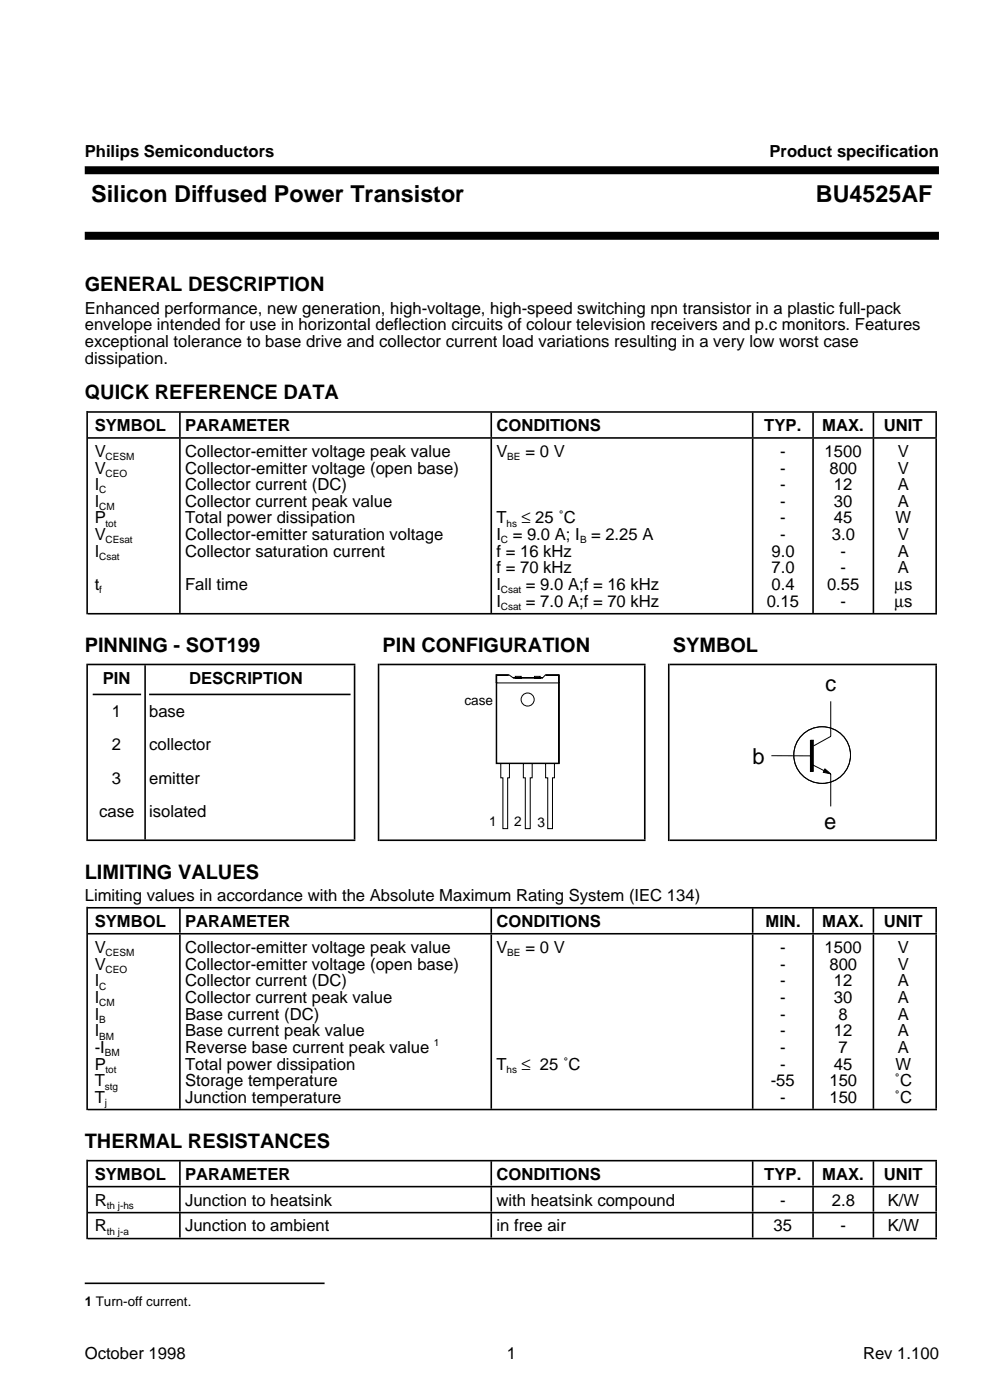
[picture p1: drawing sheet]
<svg xmlns="http://www.w3.org/2000/svg" width="210mm" height="297mm" viewBox="0 0 210 297" stroke-linecap="round" stroke-linejoin="round" font-family="sans-serif">
<defs><g id="words">
<g font-size="4.9">
<text x="19.3" y="42.8">Silicon Diffused Power Transistor</text>
<text x="172.8" y="42.8">BU4525AF</text>
</g>
<g font-size="4.7">
<text x="174.8" y="146.4">c</text>
<text x="159.4" y="162">b</text>
<text x="174.6" y="175.6">e</text>
</g>
<g font-size="4.2">
<text x="17.9" y="61.7">GENERAL DESCRIPTION</text>
<text x="17.9" y="84.6">QUICK REFERENCE DATA</text>
<text x="17.9" y="138.1">PINNING - SOT199</text>
<text x="81" y="138.1">PIN CONFIGURATION</text>
<text x="142.5" y="138.1">SYMBOL</text>
<text x="17.9" y="186.2">LIMITING VALUES</text>
<text x="17.9" y="243.3">THERMAL RESISTANCES</text>
</g>
<g font-size="3.5">
<text x="17.9" y="33.3">Philips Semiconductors</text>
<text x="163" y="33.3">Product specification</text>
<text x="17.9" y="66.5">Enhanced performance, new generation, high-voltage, high-speed switching npn transistor in a plastic full-pack</text>
<text x="17.9" y="69.9">envelope intended for use in horizontal deflection circuits of colour television receivers and p.c monitors. Features</text>
<text x="17.9" y="73.5">exceptional tolerance to base drive and collector current load variations resulting in a very low worst case</text>
<text x="17.9" y="77.1">dissipation.</text>
<text x="20.1" y="91.4">SYMBOL</text>
<text x="39.2" y="91.4">PARAMETER</text>
<text x="105.2" y="91.4">CONDITIONS</text>
<text x="161.9" y="91.4">TYP.</text>
<text x="174.2" y="91.4">MAX.</text>
<text x="187.2" y="91.4">UNIT</text>
<text x="20.1" y="96.9">V</text>
<text x="20.1" y="100.3">V</text>
<text x="39.2" y="96.9">Collector-emitter voltage peak value</text>
<text x="39.2" y="100.3">Collector-emitter voltage (open base)</text>
<text x="105.2" y="96.9">V</text>
<text x="111.3" y="96.9">= 0 V</text>
<text x="165.3" y="96.9">-</text>
<text x="165.3" y="100.3">-</text>
<text x="174.7" y="96.9">1500</text>
<text x="175.7" y="100.3">800</text>
<text x="190.2" y="96.9">V</text>
<text x="190.2" y="100.3">V</text>
<text x="20.1" y="103.9">I</text>
<text x="20.1" y="107.5">I</text>
<text x="39.2" y="103.9">Collector current (DC)</text>
<text x="39.2" y="107.5">Collector current peak value</text>
<text x="165.3" y="103.9">-</text>
<text x="165.3" y="107.5">-</text>
<text x="176.6" y="103.9">12</text>
<text x="176.6" y="107.5">30</text>
<text x="190.2" y="103.9">A</text>
<text x="190.2" y="107.5">A</text>
<text x="20.1" y="110.9">P</text>
<text x="39.2" y="110.9">Total power dissipation</text>
<text x="105.2" y="110.9">T</text>
<text x="110.5" y="110.9">≤ 25 ˚C</text>
<text x="165.3" y="110.9">-</text>
<text x="176.6" y="110.9">45</text>
<text x="189.7" y="110.9">W</text>
<text x="20.1" y="118">I</text>
<text x="20.1" y="114.5">V</text>
<text x="39.2" y="114.5">Collector-emitter saturation voltage</text>
<text x="39.2" y="118">Collector saturation current</text>
<text x="105.2" y="114.5">I = 9.0 A; I = 2.25 A</text>
<text x="105.2" y="118">f = 16 kHz</text>
<text x="163.4" y="118">9.0</text>
<text x="165.3" y="114.5">-</text>
<text x="176.2" y="114.5">3.0</text>
<text x="178.1" y="118">-</text>
<text x="190.2" y="114.5">V</text>
<text x="190.2" y="118">A</text>
<text x="20.1" y="125.1">t</text>
<text x="39.2" y="125.1">Fall time</text>
<text x="105.2" y="121.5">f = 70 kHz</text>
<text x="105.2" y="125.1">I</text>
<text x="111.4" y="125.1">= 9.0 A;f = 16 kHz</text>
<text x="163.4" y="121.5">7.0</text>
<text x="163.4" y="125.1">0.4</text>
<text x="175.2" y="125.1">0.55</text>
<text x="178.1" y="121.5">-</text>
<text x="189.5" y="125.1">µs</text>
<text x="190.2" y="121.5">A</text>
<text x="105.2" y="128.6">I</text>
<text x="111.4" y="128.6">= 7.0 A;f = 70 kHz</text>
<text x="162.4" y="128.6">0.15</text>
<text x="178.1" y="128.6">-</text>
<text x="189.5" y="128.6">µs</text>
<text x="21.8" y="144.9">PIN</text>
<text x="40" y="144.9">DESCRIPTION</text>
<text x="23.7" y="151.9">1</text>
<text x="31.6" y="151.9">base</text>
<text x="23.7" y="159">2</text>
<text x="31.6" y="159">collector</text>
<text x="23.7" y="166">3</text>
<text x="31.6" y="166">emitter</text>
<text x="21" y="173.1">case</text>
<text x="31.6" y="173.1">isolated</text>
<text x="17.9" y="190.9">Limiting values in accordance with the Absolute Maximum Rating System (IEC 134)</text>
<text x="20.1" y="196.4">SYMBOL</text>
<text x="39.2" y="196.4">PARAMETER</text>
<text x="105.2" y="196.4">CONDITIONS</text>
<text x="162.1" y="196.4">MIN.</text>
<text x="174.2" y="196.4">MAX.</text>
<text x="187.2" y="196.4">UNIT</text>
<text x="20.1" y="201.9">V</text>
<text x="39.2" y="201.9">Collector-emitter voltage peak value</text>
<text x="105.2" y="201.9">V</text>
<text x="111.3" y="201.9">= 0 V</text>
<text x="165.3" y="201.9">-</text>
<text x="174.7" y="201.9">1500</text>
<text x="190.2" y="201.9">V</text>
<text x="20.1" y="205.5">V</text>
<text x="20.1" y="209">I</text>
<text x="39.2" y="205.5">Collector-emitter voltage (open base)</text>
<text x="39.2" y="209">Collector current (DC)</text>
<text x="165.3" y="205.5">-</text>
<text x="165.3" y="209">-</text>
<text x="175.7" y="205.5">800</text>
<text x="176.6" y="209">12</text>
<text x="190.2" y="205.5">V</text>
<text x="190.2" y="209">A</text>
<text x="20.1" y="212.5">I</text>
<text x="39.2" y="212.5">Collector current peak value</text>
<text x="165.3" y="212.5">-</text>
<text x="176.6" y="212.5">30</text>
<text x="190.2" y="212.5">A</text>
<text x="20.1" y="216.1">I</text>
<text x="20.1" y="219.6">I</text>
<text x="39.2" y="216.1">Base current (DC)</text>
<text x="39.2" y="219.6">Base current peak value</text>
<text x="165.3" y="216.1">-</text>
<text x="165.3" y="219.6">-</text>
<text x="176.6" y="219.6">12</text>
<text x="177.6" y="216.1">8</text>
<text x="190.2" y="216.1">A</text>
<text x="190.2" y="219.6">A</text>
<text x="20.1" y="223.1">-I</text>
<text x="20.1" y="226.7">P</text>
<text x="39.2" y="223.1">Reverse base current peak value</text>
<text x="39.2" y="226.7">Total power dissipation</text>
<text x="105.2" y="226.7">T</text>
<text x="110.5" y="226.7">≤ 25 ˚C</text>
<text x="165.3" y="226.7">-</text>
<text x="165.3" y="223.1">-</text>
<text x="176.6" y="226.7">45</text>
<text x="177.6" y="223.1">7</text>
<text x="189.7" y="226.7">W</text>
<text x="190.2" y="223.1">A</text>
<text x="20.1" y="233.7">T</text>
<text x="20.1" y="230.1">T</text>
<text x="39.2" y="230.1">Storage temperature</text>
<text x="39.2" y="233.7">Junction temperature</text>
<text x="163.2" y="230.1">-55</text>
<text x="165.3" y="233.7">-</text>
<text x="175.7" y="230.1">150</text>
<text x="175.7" y="233.7">150</text>
<text x="189.5" y="230.1">˚C</text>
<text x="189.5" y="233.7">˚C</text>
<text x="20.1" y="250">SYMBOL</text>
<text x="39.2" y="250">PARAMETER</text>
<text x="105.2" y="250">CONDITIONS</text>
<text x="161.9" y="250">TYP.</text>
<text x="174.2" y="250">MAX.</text>
<text x="187.2" y="250">UNIT</text>
<text x="20.1" y="255.5">R</text>
<text x="39.2" y="255.5">Junction to heatsink</text>
<text x="105.2" y="255.5">with heatsink compound</text>
<text x="165.3" y="255.5">-</text>
<text x="176.2" y="255.5">2.8</text>
<text x="188.1" y="255.5">K/W</text>
<text x="20.1" y="261">R</text>
<text x="39.2" y="261">Junction to ambient</text>
<text x="105.2" y="261">in free air</text>
<text x="163.8" y="261">35</text>
<text x="178.1" y="261">-</text>
<text x="188" y="261">K/W</text>
<text x="17.9" y="288.1">October 1998</text>
<text x="107.4" y="288.1">1</text>
<text x="182.8" y="288.1">Rev 1.100</text>
</g>
<g font-size="2.9">
<text x="98.4" y="149.4">case</text>
<text x="103.6" y="175">1</text>
<text x="108.9" y="175">2</text>
<text x="113.9" y="175.2">3</text>
</g>
<text font-size="2.8" x="17.9" y="276.7">1 Turn-off current.</text>
<g font-size="2.1">
<text x="22.4" y="97.6">CESM</text>
<text x="22.4" y="101.1">CEO</text>
<text x="107.4" y="97.6">BE</text>
<text x="21" y="104.6">C</text>
<text x="21" y="108.1">CM</text>
<text x="22.4" y="111.7">tot</text>
<text x="107.3" y="111.7">hs</text>
<text x="21" y="118.7">Csat</text>
<text x="22.4" y="115.2">CEsat</text>
<text x="106.1" y="115.2">C</text>
<text x="122.9" y="115.2">B</text>
<text x="21" y="125.7">f</text>
<text x="106.1" y="125.7">Csat</text>
<text x="106.1" y="129.3">Csat</text>
<text x="22.4" y="202.6">CESM</text>
<text x="107.4" y="202.6">BE</text>
<text x="21" y="209.7">C</text>
<text x="22.4" y="206.2">CEO</text>
<text x="21" y="213.2">CM</text>
<text x="21" y="216.8">B</text>
<text x="21" y="220.3">BM</text>
<text x="91.9" y="221.6">1</text>
<text x="22.2" y="223.8">BM</text>
<text x="22.4" y="227.3">tot</text>
<text x="107.3" y="227.3">hs</text>
<text x="22.2" y="230.9">stg</text>
<text x="22.2" y="234.4">j</text>
<text x="22.6" y="256.2">th j-hs</text>
<text x="22.6" y="261.7">th j-a</text>
</g>
</g></defs>
<g fill="none" stroke="#000" stroke-width=".21">
<path d="M105.1 144.7v-1.7h2.7l.8 .6h6.4l.6-.6h2.8v1.7M105.1 144.7h13.3v17.1h-13.3zM107.7 143.1h-2.5v18.6h13.1v-18.6h-2.7M108.6 143.7h6.4M109.2 143.3h1.2v.4h-1.2zM113.2 143.3h1.2v.4h-1.2zM171.7 156.9h.6v6.6h-.6zM176 148.6v7.5l-3.7 2M106.1 161.9v2.9h.4v10.8h1v-10.8h.4v-2.9M110.9 161.9v2.9h.4v10.8h1v-10.8h.4v-2.9M115.6 161.9v2.9h.4v10.8h1v-10.8h.4v-2.9M163.4 160.1l8.5 .1"/>
<path d="M172.3 162.2l2.3 1.1M174.7 162.9l1.3 1.1-1.6-.3zM176 164v6.9"/>
<circle cx="111.8" cy="148.2" r="1.39"/>
<circle cx="174.1" cy="160" r="6"/>
</g>
<g fill="#000">
<path d="M174.7 162.9l1.3 1.1-1.6-.3z"/>
<path d="M171.7 156.9h.6v6.6h-.6z" fill-rule="evenodd"/>
</g>
<g fill="none" stroke="#000" stroke-width=".34">
<path d="M18.6 92.8h179.9M18.6 87.3h179.9M18.6 130.1h179.9M18.6 140.8h56.7M19.6 147.2h10.3M31.6 147.2h42.7M80.3 140.8h56.4M141.8 140.8h56.7M18.6 178.1h56.7M80.3 178.1h56.4M141.8 178.1h56.7M18.6 197.9h179.9"/>
<path d="M18.6 192.4h179.9M18.6 235.1h179.9M18.6 257h179.9M18.6 251.5h179.9M18.6 246h179.9M17.9 272h50.8M18.6 262.5h179.9"/>
</g>
<g fill="none" stroke="#000" stroke-width="5.2" stroke-linecap="butt">
<path d="M37.9 90h.4M103.9 90h.3M159.3 90h.3M172 90h.4M184.8 90h.4M198.1 90h.4M37.9 195.1h.4M103.9 195.1h.3M159.3 195.1h.3M172 195.1h.4M184.8 195.1h.4M198.1 195.1h.4"/>
<path d="M37.9 259.7h.4M37.9 254.2h.4M37.9 248.7h.4M103.9 259.7h.3M103.9 254.2h.3M103.9 248.7h.3M159.3 259.7h.3M159.3 254.2h.3M159.3 248.7h.3M172 259.7h.4M172 254.2h.4M172 248.7h.4"/>
<path d="M184.8 259.7h.4M184.8 254.2h.4M184.8 248.7h.4M198.1 259.7h.4M198.1 254.2h.4M198.1 248.7h.4"/>
</g>
<path d="M18.3 254.2h.3" fill="none" stroke="#000" stroke-width="16.8" stroke-linecap="butt"/>
<g fill="none" stroke="#000" stroke-width="36.9" stroke-linecap="butt">
<path d="M37.9 111.4h.4M103.9 111.4h.3M159.3 111.4h.3M172 111.4h.4M184.8 111.4h.4M198.1 111.4h.4M30.6 159.4h.3M74.9 159.4h.4M136.4 159.4h.3M198.1 159.4h.4M37.9 216.5h.4M103.9 216.5h.3"/>
<path d="M159.3 216.5h.3M172 216.5h.4M184.8 216.5h.4M198.1 216.5h.4"/>
</g>
<path d="M18.3 108.6h.3M18.3 213.7h.3" fill="none" stroke="#000" stroke-width="43.1" stroke-linecap="butt"/>
<path d="M18.3 159.4h.3M80 159.4h.3M141.5 159.4h.3" fill="none" stroke="#000" stroke-width="37.6" stroke-linecap="butt"/>
<path d="M17.9 36.1h181M17.9 50h181" fill="none" stroke="#000" stroke-width="1.7" stroke-linecap="butt"/>
<use href="#words"/>
</svg>
